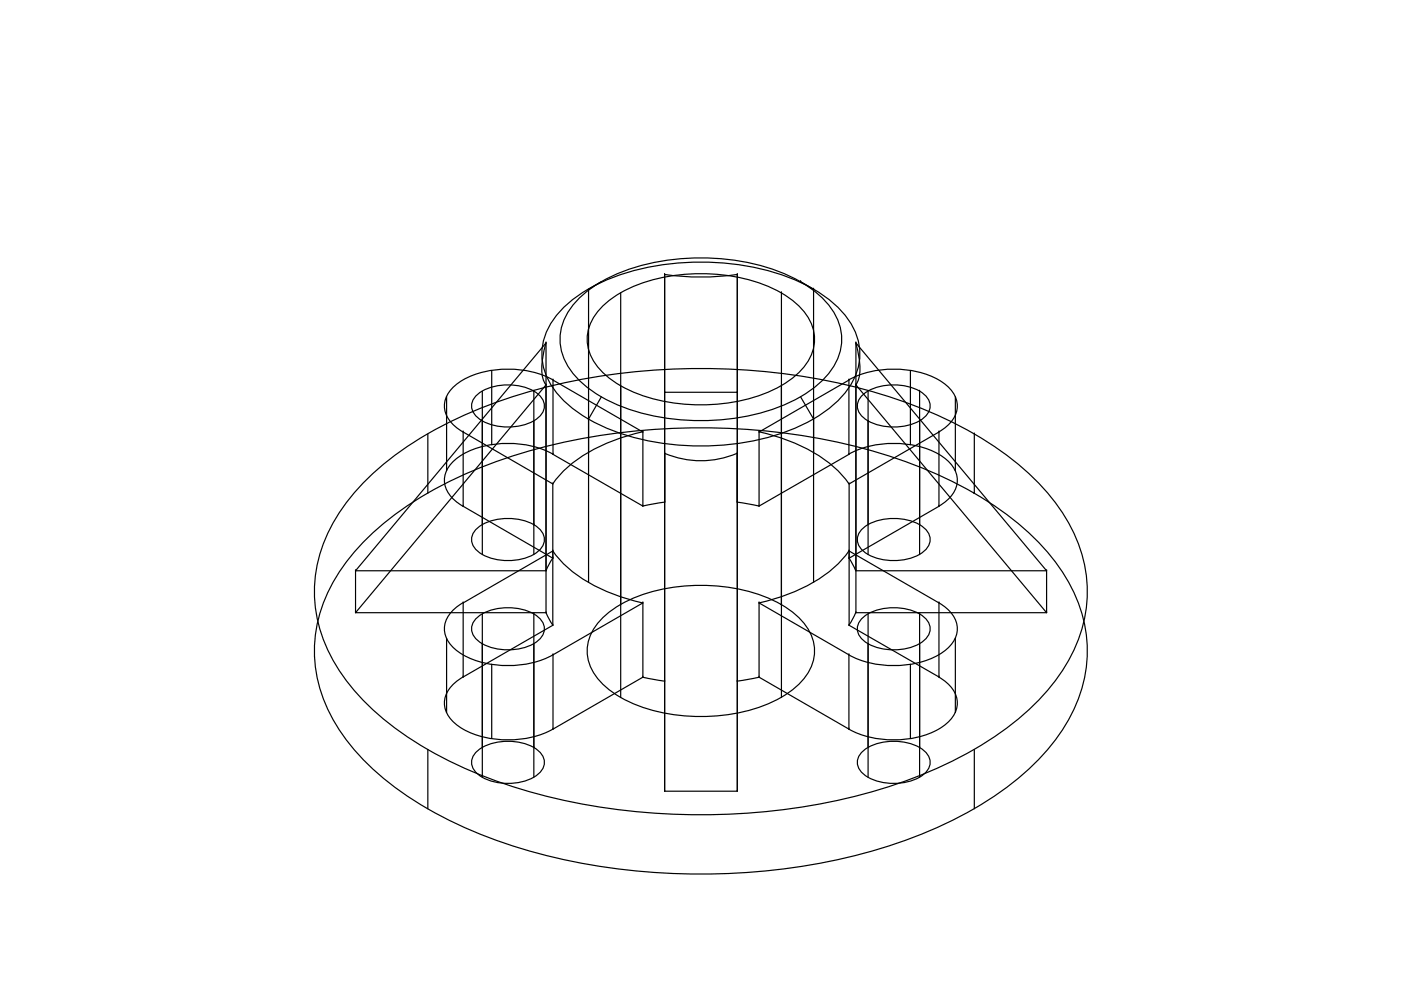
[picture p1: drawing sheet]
<svg xmlns="http://www.w3.org/2000/svg" width="297mm" height="210mm" viewBox="0 0 297 210" stroke-linecap="round" stroke-linejoin="round" font-family="sans-serif">
<!-- layer: 0 -->
<g fill="none" stroke="#000" stroke-width=".25">
<path d="M127.5 59.7l-2.7 1.6v62.2M140.9 58.2a54.1 54.1 0 0 0 15.4 0M140.9 58.2h.1M140.9 58.2v109.6M156.3 58.2h.1M156.3 58.2v109.6M169.7 59.7h.1M169.7 59.7l2.8 1.6M104.3 78.6v15.7M115.8 72.7a14.5 14.5 0 0 0-.6 7.8l.6 1.1M115.8 72.7h.1M115.8 72.7v57.2"/>
<path d="M115.8 72.7l-40.4 48.3M119.7 65a37.7 37.7 0 0 1 19.6-8.7 53.5 53.5 0 0 1 31.3 4 21.4 21.4 0 0 1 10.8 10.3 12.3 12.3 0 0 1-2.6 13.2 32.1 32.1 0 0 1-16.4 9.1 55.2 55.2 0 0 1-33.9-2.2 24.3 24.3 0 0 1-12-9.7 12.3 12.3 0 0 1 1.9-14.7zM122.8 63.2a33.6 33.6 0 0 1 18.2-8 47.6 47.6 0 0 1 27 3.6 18.5 18.5 0 0 1 9.9 9.7 10.9 10.9 0 0 1-2.4 10.9 28.4 28.4 0 0 1-15.2 8.4 48.2 48.2 0 0 1-31.1-2.8 18.5 18.5 0 0 1-9.9-9.6 10.9 10.9 0 0 1 2.4-10.9zM127.4 65.3a25.7 25.7 0 0 1 14.5-6.7 37.7 37.7 0 0 1 23.7 3.5 13.5 13.5 0 0 1 6.9 8 9.7 9.7 0 0 1-3.9 9.6 30.9 30.9 0 0 1-19 6.1 34.3 34.3 0 0 1-19.6-5 11.7 11.7 0 0 1-5.5-8.2 9.5 9.5 0 0 1 2.9-7.3zM131.6 62.1v85.8M165.7 62.1h.1M165.7 62.1v85.8M172.5 61.3h.1M172.5 61.3v62.2M181.4 72.7a14.5 14.5 0 0 1 .6 7.8l-.6 1.1M181.5 72.7h.1M181.5 72.7v57.2"/>
<path d="M181.5 72.7l40.4 48.3M193 78.6v15.7M90.7 92v12.6M94.7 84.1v15.7M98.2 91.6h.1M98.2 91.6v15.7M98.2 91.6l19 11M100.8 84.1a10.1 10.1 0 0 1 8.5-2.4 7.9 7.9 0 0 1 5.8 3 3 3 0 0 1-1.1 4 11.5 11.5 0 0 1-12.6 0 3 3 0 0 1-.6-4.6zM102.3 83v34.6M113.2 83h.1M113.2 83v34.6M115.8 81.6h.1"/>
<path d="M115.8 81.6l-40.4 48.3M117.2 80.5a21 21 0 0 0-19 0 6.6 6.6 0 0 0-4 6 7 7 0 0 0 4 5.1M117.2 96.3a21 21 0 0 0-19 0 6.6 6.6 0 0 0-4 6 7 7 0 0 0 4 5M117.2 96.3h.1M117.2 80.6h.1M117.2 96.3l19.1 11M127.5 84.1l-2.7 4.7M136.3 91.5a35.2 35.2 0 0 0-16.6 8.2l-2.5 2.9M136.3 91.6l-19.1-11v15.7M136.3 91.6h.1M136.3 91.6v15.7M140.9 96.1a19.6 19.6 0 0 0 15.4 0"/>
<path d="M140.9 96.1h.1M140.9 83.2h.1M156.3 96.1h.1M156.3 83.2h.1M160.9 91.5a35.2 35.2 0 0 1 16.6 8.2l2.5 2.9M160.9 91.6h.1M160.9 91.6v15.7M169.7 84.1l2.8 4.7M180 80.5a21 21 0 0 1 19 0 6.6 6.6 0 0 1 4 6 7 7 0 0 1-4 5.1M180 96.3a21 21 0 0 1 19 0 6.6 6.6 0 0 1 4 6 7 7 0 0 1-4 5M180 96.3h.1M180 80.6h.1"/>
<path d="M180 80.6v15.7M180 80.6l-19.1 11M180 96.3l-19.1 11M181.5 81.6h.1M181.5 81.6l40.4 48.3M182.6 84.1a10.1 10.1 0 0 1 8.5-2.4 7.9 7.9 0 0 1 5.8 3 3 3 0 0 1-1.1 4 11.5 11.5 0 0 1-12.6 0 3 3 0 0 1-.6-4.6zM184.1 83v34.6M195 83h.1M195 83v34.6M199.1 91.6h.1M202.6 84.1v15.7M206.6 92h.1"/>
<path d="M206.6 92v12.6M77.3 102.1a72.2 72.2 0 0 1 26.2-16.2 133.9 133.9 0 0 1 65.9-6.2 106.7 106.7 0 0 1 37.1 12.3 55.5 55.5 0 0 1 18 15.6 29.4 29.4 0 0 1 0 35.6 55.5 55.5 0 0 1-18 15.7 108.7 108.7 0 0 1-42.3 13 133.4 133.4 0 0 1-60.7-6.9 74.8 74.8 0 0 1-26.2-16.2 35.1 35.1 0 0 1-10.5-20.3 31.2 31.2 0 0 1 8-23.7zM77.3 114.6a72.2 72.2 0 0 1 26.2-16.1 133.9 133.9 0 0 1 65.9-6.3 106.7 106.7 0 0 1 37.1 12.4 55.5 55.5 0 0 1 18 15.6 29.4 29.4 0 0 1 0 35.6 55.5 55.5 0 0 1-18 15.7 108.7 108.7 0 0 1-42.3 13 133.4 133.4 0 0 1-60.7-7 74.8 74.8 0 0 1-26.2-16.1 35.1 35.1 0 0 1-10.5-20.4 31.2 31.2 0 0 1 8-23.6zM98.2 107.3h.1M98.2 107.3l19 11M100.8 112.4a10.1 10.1 0 0 1 8.5-2.4 7.9 7.9 0 0 1 5.8 3 3 3 0 0 1-1.1 4 11.5 11.5 0 0 1-12.6 0 3 3 0 0 1-.6-4.6zM113.2 111.3h.1M117.2 116.8l-19 11v15.7M117.2 102.6h.1M117.2 118.3h.1M117.2 116.8h.1M117.2 102.6v30"/>
<path d="M117.2 118.3l-1.4 2.7M117.2 116.8a27.7 27.7 0 0 0 14.1 9.6l5 1.4M136.3 107.3h.1M140.9 106.5l-4.6 .8M140.9 106.5v-23.3h15.4v23.3M140.9 106.5h.1M156.3 106.5l4.6 .8M156.3 106.5h.1M160.9 107.3h.1M180 116.8a27.7 27.7 0 0 1-14.1 9.6l-5 1.4M180 118.3l1.4 2.7M180 102.6l19.1-11v15.7"/>
<path d="M180 116.8h.1M180 118.3h.1M180 102.6h.1M180 102.6v30M180 116.8l19.1 11M182.6 112.4a10.1 10.1 0 0 1 8.5-2.4 7.9 7.9 0 0 1 5.8 3 3 3 0 0 1-1.1 4 11.5 11.5 0 0 1-12.6 0 3 3 0 0 1-.6-4.6zM195 111.3h.1M199.1 107.3h.1M199.1 107.3l-19.1 11M206.6 104.6h.1M75.4 121h.1M75.4 129.9h.1"/>
<path d="M94.7 135.3v15.8M98.2 127.8a6.6 6.6 0 0 0-4 6 7 7 0 0 0 4 5 21 21 0 0 0 19 0M98.2 127.8h.1M100.8 131.3a10.1 10.1 0 0 1 8.5-2.4 7.9 7.9 0 0 1 5.8 3.1 3 3 0 0 1-1.1 3.9 11.5 11.5 0 0 1-12.6 0 3 3 0 0 1-.6-4.6zM102.3 130.2v34.6M113.2 130.2h.1M113.2 130.2v34.6M115.8 121h-40.4v8.9h40.4M115.8 121h.1M115.8 129.9h.1M115.8 129.9l1.4 2.7M117.2 132.6h.1"/>
<path d="M117.2 132.6l-19 10.9M117.2 138.8h.1M117.2 138.8v15.8M127.4 131.3a25.7 25.7 0 0 1 14.5-6.6 37.7 37.7 0 0 1 23.7 3.5 13.5 13.5 0 0 1 6.9 7.9 9.7 9.7 0 0 1-3.9 9.7 30.9 30.9 0 0 1-19 6.1 34.3 34.3 0 0 1-19.6-5 11.7 11.7 0 0 1-5.5-8.3 9.5 9.5 0 0 1 2.9-7.3zM136.3 127.8h.1M136.3 127.8v15.8M136.3 127.8l-19.1 11M160.9 127.8l19.1 11v15.8M160.9 127.8h.1M160.9 127.8v15.8M165.7 128.2h.1M180 138.8h.1"/>
<path d="M180 132.6h.1M180 132.6l19.1 10.9M181.4 129.9l-1.4 2.7M181.5 121h40.4v8.9h-40.4M181.5 129.9h.1M181.5 121h.1M182.6 131.3a10.1 10.1 0 0 1 8.5-2.4 7.9 7.9 0 0 1 5.8 3.1 3 3 0 0 1-1.1 3.9 11.5 11.5 0 0 1-12.6 0 3 3 0 0 1-.6-4.6zM184.1 130.2v34.6M195 130.2h.1M195 130.2v34.6M199 127.8a6.6 6.6 0 0 1 4 6 7 7 0 0 1-4 5 21 21 0 0 1-19 0M199.1 127.8h.1"/>
<path d="M199.1 127.8v15.7M202.6 135.3v15.8M221.9 129.9h.1M221.9 121h.1M90.7 158.9v12.6M98.2 143.5a6.6 6.6 0 0 0-4 6 7 7 0 0 0 4 5.1 21 21 0 0 0 19 0M98.2 143.5h.1M100.8 159.6a10.1 10.1 0 0 1 8.5-2.3 7.9 7.9 0 0 1 5.8 3 3 3 0 0 1-1.1 3.9 11.5 11.5 0 0 1-12.6 0 3 3 0 0 1-.6-4.6zM104.3 140.8v15.8M113.2 158.5h.1M117.2 154.6h.1M136.3 143.6l4.6 .8"/>
<path d="M136.3 143.6h.1M136.3 143.6l-19.1 11M140.9 144.4h.1M156.3 144.4v23.4h-15.4M156.3 144.4h.1M160.9 143.6l-4.6 .8M160.9 143.6h.1M160.9 143.6l19.1 11M180 154.6h.1M182.6 159.6a10.1 10.1 0 0 1 8.5-2.3 7.9 7.9 0 0 1 5.8 3 3 3 0 0 1-1.1 3.9 11.5 11.5 0 0 1-12.6 0 3 3 0 0 1-.6-4.6zM193 140.8v15.8M195 158.5h.1"/>
<path d="M199 143.5a6.6 6.6 0 0 1 4 6 7 7 0 0 1-4 5.1 21 21 0 0 1-19 0M199.1 143.5h.1M206.6 158.9v12.6M140.9 167.8h.1M156.3 167.8h.1"/>
</g>
</svg>
